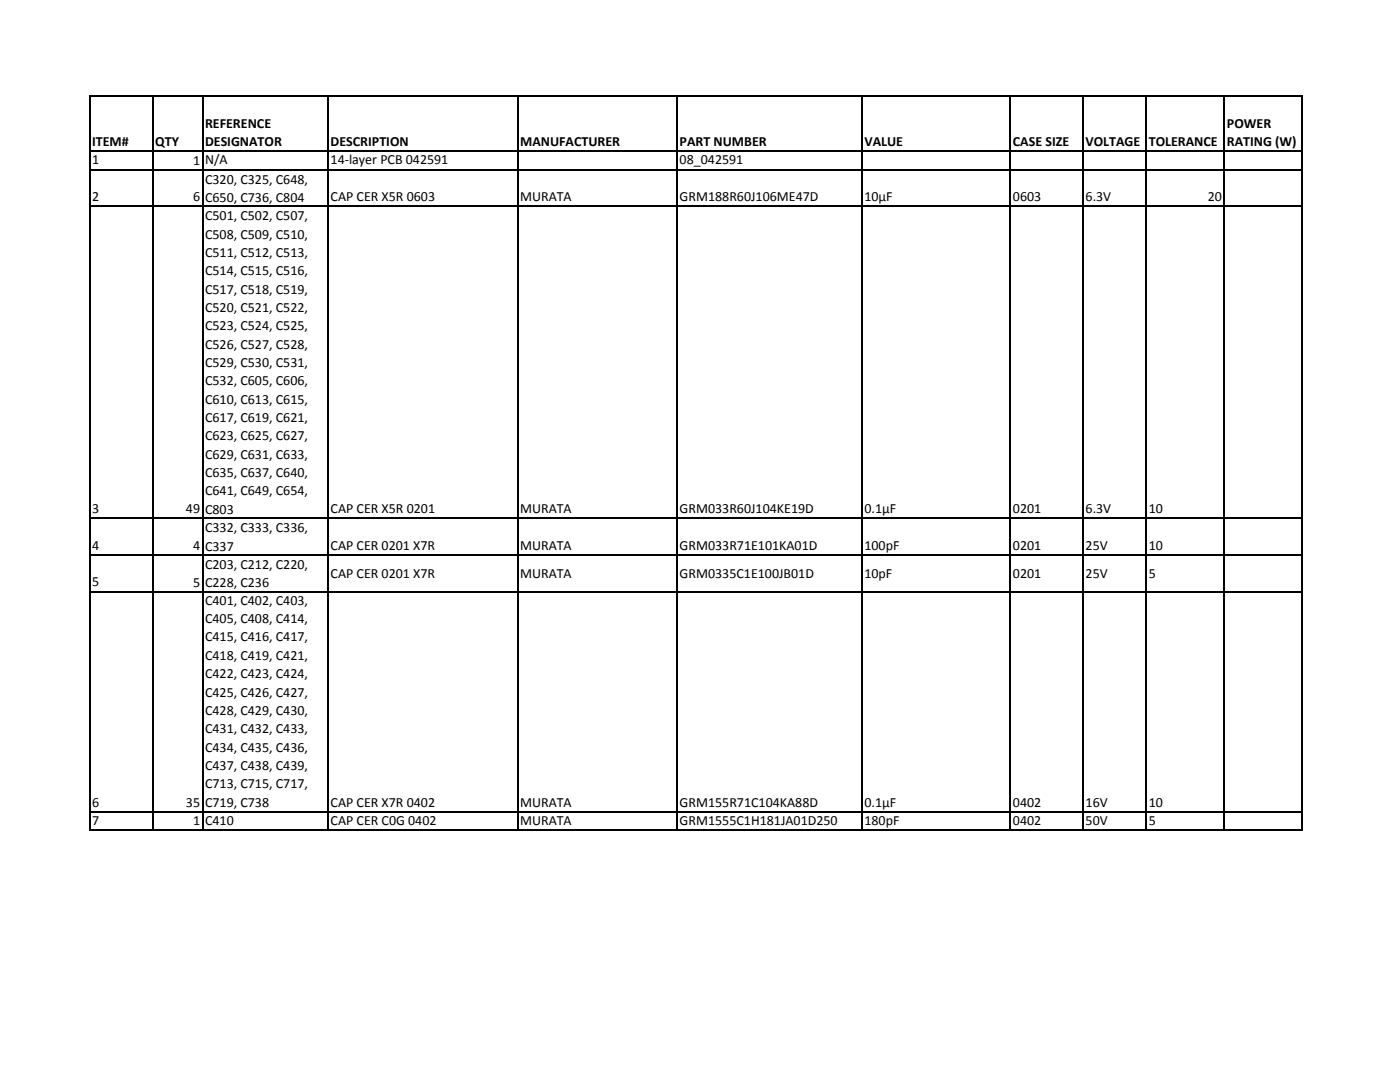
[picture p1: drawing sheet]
<svg xmlns="http://www.w3.org/2000/svg" width="279mm" height="216mm" viewBox="0 0 279 216" stroke-linecap="round" stroke-linejoin="round" font-family="sans-serif">
<defs><g id="words">
<g font-size="2.8">
<text x="18.4" y="29.1">ITEM#</text>
<text x="31" y="29.1">QTY</text>
<text x="40.9" y="25.5">REFERENCE</text>
<text x="40.9" y="29.1">DESIGNATOR</text>
<text x="66" y="29.1">DESCRIPTION</text>
<text x="103.8" y="29.1">MANUFACTURER</text>
<text x="135.6" y="29.1">PART NUMBER</text>
<text x="172.5" y="29.1">VALUE</text>
<text x="202.1" y="29.1">CASE SIZE</text>
<text x="216.6" y="29.1">VOLTAGE TOLERANCE</text>
<text x="244.9" y="25.5">POWER</text>
<text x="244.9" y="29.1">RATING (W)</text>
<text x="18.4" y="32.8">1</text>
<text x="38.5" y="32.9">1</text>
<text x="40.9" y="32.8">N/A</text>
<text x="66" y="32.8">14‐layer PCB 042591</text>
<text x="135.6" y="32.8">08_042591</text>
<text x="18.4" y="40.1">2</text>
<text x="38.5" y="40.2">6</text>
<text x="40.9" y="40.3">C650, C736, C804</text>
<text x="40.9" y="36.6">C320, C325, C648,</text>
<text x="66" y="40.1">CAP CER X5R 0603</text>
<text x="103.8" y="40.2">MURATA</text>
<text x="135.6" y="40.2">GRM188R60J106ME47D</text>
<text x="172.5" y="40.2">10µF</text>
<text x="202.1" y="40.2">0603</text>
<text x="216.7" y="40.2">6.3V</text>
<text x="241.1" y="40.2">20</text>
<text x="40.9" y="47.6">C508, C509, C510,</text>
<text x="40.9" y="43.9">C501, C502, C507,</text>
<text x="40.9" y="51.3">C511, C512, C513,</text>
<text x="40.9" y="54.9">C514, C515, C516,</text>
<text x="40.9" y="58.6">C517, C518, C519,</text>
<text x="40.9" y="62.3">C520, C521, C522,</text>
<text x="40.9" y="65.9">C523, C524, C525,</text>
<text x="40.9" y="69.6">C526, C527, C528,</text>
<text x="40.9" y="76.9">C532, C605, C606,</text>
<text x="40.9" y="73.2">C529, C530, C531,</text>
<text x="40.9" y="80.6">C610, C613, C615,</text>
<text x="40.9" y="84.2">C617, C619, C621,</text>
<text x="40.9" y="87.9">C623, C625, C627,</text>
<text x="40.9" y="91.5">C629, C631, C633,</text>
<text x="40.9" y="95.2">C635, C637, C640,</text>
<text x="40.9" y="98.9">C641, C649, C654,</text>
<text x="18.4" y="102.4">3</text>
<text x="37.1" y="102.4">49</text>
<text x="40.9" y="102.5">C803</text>
<text x="40.9" y="106.2">C332, C333, C336,</text>
<text x="66" y="102.4">CAP CER X5R 0201</text>
<text x="103.8" y="102.4">MURATA</text>
<text x="135.6" y="102.4">GRM033R60J104KE19D</text>
<text x="172.5" y="102.4">0.1µF</text>
<text x="202.2" y="102.4">0201</text>
<text x="216.7" y="102.4">6.3V</text>
<text x="229.3" y="102.4">10</text>
<text x="18.4" y="109.7">4</text>
<text x="38.5" y="109.8">4</text>
<text x="40.9" y="109.9">C337</text>
<text x="40.9" y="113.5">C203, C212, C220,</text>
<text x="66" y="109.7">CAP CER 0201 X7R</text>
<text x="103.8" y="109.7">MURATA</text>
<text x="135.6" y="109.7">GRM033R71E101KA01D</text>
<text x="172.5" y="109.7">100pF</text>
<text x="202.2" y="109.7">0201</text>
<text x="216.7" y="109.7">25V</text>
<text x="229.3" y="109.7">10</text>
<text x="18.4" y="117">5</text>
<text x="38.5" y="117.1">5</text>
<text x="40.9" y="117.2">C228, C236</text>
<text x="66" y="115.3">CAP CER 0201 X7R</text>
<text x="103.8" y="115.3">MURATA</text>
<text x="135.6" y="115.3">GRM0335C1E100JB01D</text>
<text x="172.5" y="115.3">10pF</text>
<text x="202.1" y="115.3">0201</text>
<text x="216.6" y="115.3">25V</text>
<text x="229.3" y="115.3">5</text>
<text x="40.9" y="120.7">C401, C402, C403,</text>
<text x="40.9" y="124.3">C405, C408, C414,</text>
<text x="40.9" y="131.7">C418, C419, C421,</text>
<text x="40.9" y="128">C415, C416, C417,</text>
<text x="40.9" y="135.3">C422, C423, C424,</text>
<text x="40.9" y="139">C425, C426, C427,</text>
<text x="40.9" y="142.6">C428, C429, C430,</text>
<text x="40.9" y="146.3">C431, C432, C433,</text>
<text x="40.9" y="150">C434, C435, C436,</text>
<text x="40.9" y="153.6">C437, C438, C439,</text>
<text x="18.4" y="161">6</text>
<text x="37.1" y="161">35</text>
<text x="40.9" y="157.3">C713, C715, C717,</text>
<text x="40.9" y="161">C719, C738</text>
<text x="66" y="161">CAP CER X7R 0402</text>
<text x="103.8" y="161">MURATA</text>
<text x="135.6" y="161">GRM155R71C104KA88D</text>
<text x="172.5" y="161">0.1µF</text>
<text x="202.2" y="161">0402</text>
<text x="216.7" y="161">16V</text>
<text x="229.3" y="161">10</text>
<text x="18.4" y="164.6">7</text>
<text x="38.5" y="164.7">1</text>
<text x="40.9" y="164.6">C410</text>
<text x="66" y="164.6">CAP CER C0G 0402</text>
<text x="103.8" y="164.6">MURATA</text>
<text x="135.6" y="164.6">GRM1555C1H181JA01D250</text>
<text x="172.5" y="164.6">180pF</text>
<text x="202.2" y="164.6">0402</text>
<text x="216.7" y="164.6">50V</text>
<text x="229.3" y="164.6">5</text>
</g>
</g></defs>
<g fill="none" stroke="#000" stroke-width=".25">
<path d="M17.9 19v146.8M18 19.2h241.9M30.5 19.3v146.5M40.4 19.3v146.5M65.5 19.3v146.5M103.3 19.3v146.5M135.1 19.3v146.5M172 19.3v146.5M201.7 19.3v146.5M216.2 19.3v146.5M228.8 19.3v146.5M244.4 19.3v146.5"/>
<path d="M259.8 19.3v146.5M18 30.2h241.9M18 33.8h241.9M18 41.1h241.9M18 103.4h241.9M18 110.7h241.9M18 118h241.9M18 162h241.9M18 165.7h241.9"/>
</g>
<use href="#words"/>
</svg>
